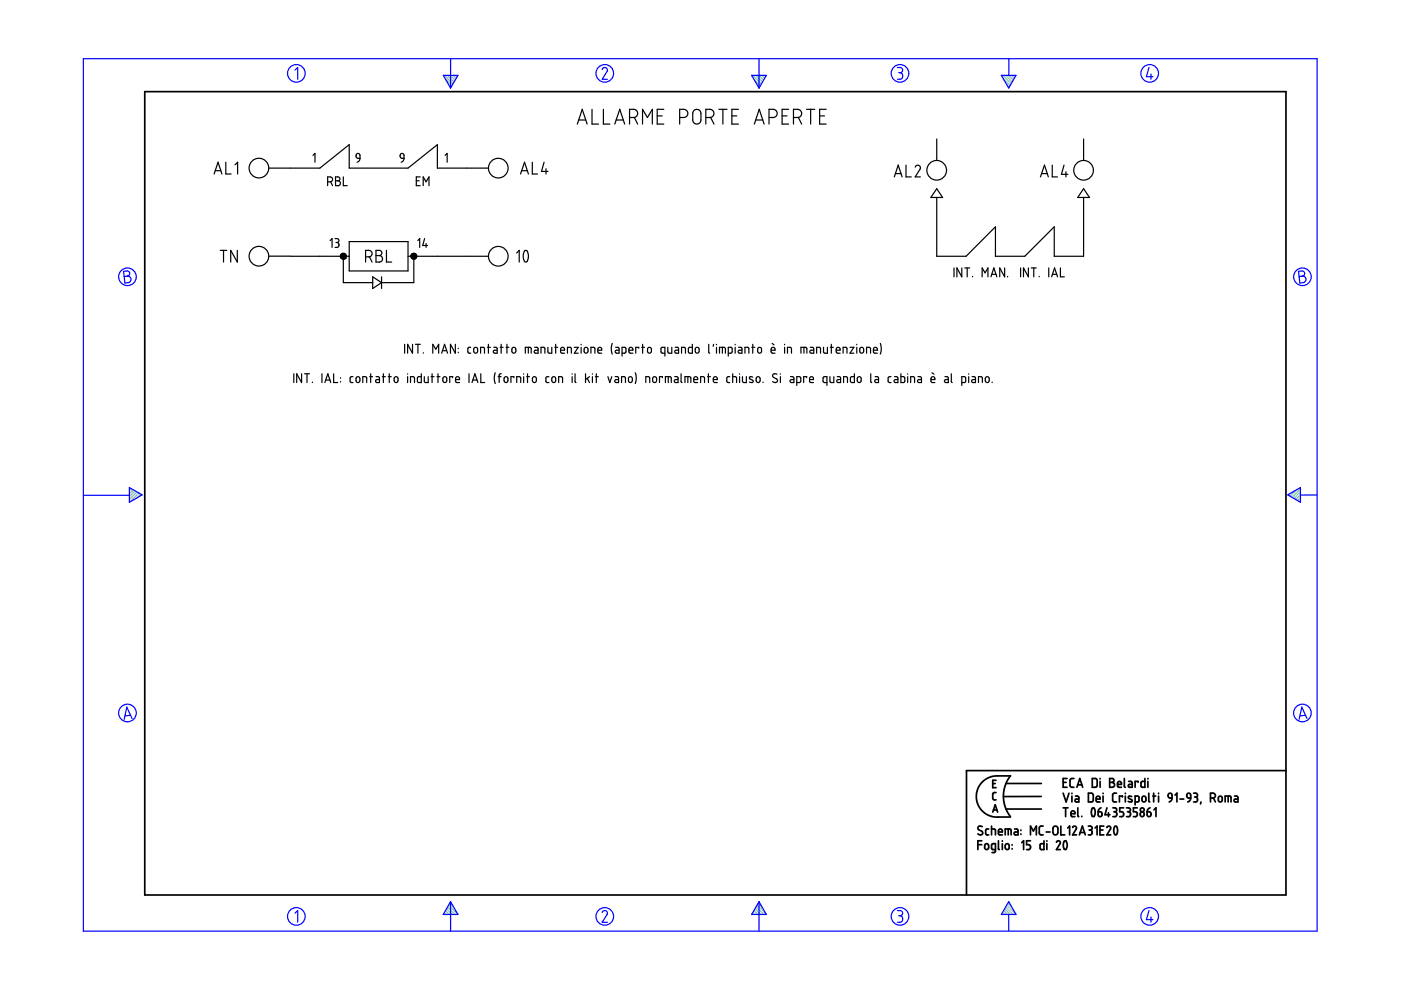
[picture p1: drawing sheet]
<svg xmlns="http://www.w3.org/2000/svg" width="297mm" height="210mm" viewBox="0 0 297 210" stroke-linecap="round" stroke-linejoin="round" font-family="sans-serif">
<g fill="none" stroke="#6c9" stroke-width=".25">
<path d="M94.2 16l1.8 1.8M94.5 16.8l1.3 1.4M94.8 16l1.5 1.4M95.3 18.3l.3 .3M95.5 16l1 1M96.1 16l.6 .6M96.7 16l.3 .2M159.6 16l1.8 1.8M159.9 16.8l1.3 1.4M160.3 16l1.4 1.4M160.7 18.3l.3 .3M160.9 16l1 1"/>
<path d="M161.5 16l.6 .6M162.1 16l.2 .2M212.6 16l1.8 1.8M212.8 16.8l1.3 1.4M213.2 16l1.4 1.4M213.7 18.3l.2 .3M213.8 16l1 1M214.4 16l.7 .6M215.1 16l.2 .2M27.5 103.4h-.1M27.9 103.6l-.5 .4M28.3 103.8l-.9 .9"/>
<path d="M28.7 104.1l-1.3 1.2M29 104.3l-1.6 1.6M29.4 104.5l-1.8 1.9M29.8 104.8l-.8 .8M273.4 104.7l-.3 .3M274.9 103.9l-1.4 1.3M275.7 103.6l-1.8 1.9M275.7 106.1l-.2 .3M275.7 105.5l-.6 .6M275.7 104.9l-1 1M275.7 104.2l-1.4 1.5M94 193.8v.1"/>
<path d="M94.2 193.5l.4 .4M94.4 193.1l.9 .8M94.7 192.7l1.2 1.2M94.9 192.3l1.6 1.6M95.1 191.9l1.9 1.9M95.4 191.5l.8 .8M159.4 193.8v.1M159.6 193.5l.4 .4M159.9 193.1l.8 .8M160.1 192.7l1.2 1.2M160.3 192.3l1.6 1.6M160.5 191.9l1.9 1.9"/>
<path d="M160.8 191.5l.8 .8M212.3 193.8v.1M212.6 193.5l.4 .4M212.8 193.1l.8 .8M213 192.7l1.2 1.2M213.2 192.3l1.6 1.6M213.5 191.9l1.8 1.9M213.7 191.5l.8 .8"/>
</g>
<g fill="none" stroke="#00f" stroke-width=".25">
<path d="M17.7 12.4h261.6v185h-261.6zM62.5 14.9l.6-.6v2.5M94 16h3.1l-1.6 2.7zM95.5 12.4v6.3M127.7 14.7l.5-.4 .5 .3v.5l-1 1.7h1.1M159.4 16h3.1l-1.6 2.7zM160.9 12.4v6.3M190.3 14.3h.7l.3 .3v.6l-.5 .2M190.5 15.4h.3M190.8 15.4l.5 .3v.7l-.3 .4h-.7M212.3 16h3.1l-1.5 2.7zM213.9 12.5v3.5"/>
<path d="M243.6 14.3l-.5 2h1.4M244 15.7v1.1M26.2 57.5l.9-.1 .3 .3 .1 .5-.5 .3 .5 .2 .3 .4-.1 .3-.3 .5-.9 .1zM27 58.5l-.7 .1M275.3 57.5l.9-.1 .3 .3 .1 .5-.5 .3 .5 .2 .3 .4-.1 .4-.2 .3-1 .2zM276.1 58.5l-.7 .1M17.8 105h9.6M27.4 103.4l2.7 1.5-2.7 1.6zM273 104.9l2.7-1.5v3.1zM279.3 104.9l-3.6 .1M27.7 151.7l-1.2 .1M28 152.3l-1.1-2.4-.6 2.6"/>
<path d="M276.8 151.7l-1.2 .1M277.1 152.3l-1.1-2.4-.6 2.6M62.5 193.6l.6-.5v2.4M95.5 191.2v6.2M95.5 191.2l1.6 2.7h-3.1zM127.7 193.5l.1-.3 .5-.1 .5 .4-.1 .4-1 1.6h1.1M160.9 191.2v6.2M160.9 191.2l1.6 2.7h-3.1zM190.3 193.1h.6l.4 .2v.5l-.5 .4M190.5 194.2h.3M190.8 194.2l.5 .3v.7l-.4 .3h-.6M213.9 191.2l1.5 2.7h-3.1z"/>
<path d="M213.9 193.9v3.5M243.6 193.1l-.5 1.9h1.4M244 194.4v1.1"/>
<circle cx="62.8" cy="15.6" r="1.87"/>
<circle cx="128.2" cy="15.6" r="1.87"/>
<circle cx="190.8" cy="15.6" r="1.87"/>
<circle cx="243.8" cy="15.6" r="1.87"/>
<circle cx="27" cy="58.7" r="1.87"/>
<circle cx="276.1" cy="58.7" r="1.87"/>
<circle cx="27" cy="151.2" r="1.87"/>
<circle cx="276.1" cy="151.2" r="1.87"/>
<circle cx="62.8" cy="194.3" r="1.87"/>
<circle cx="128.2" cy="194.3" r="1.87"/>
<circle cx="190.8" cy="194.3" r="1.87"/>
<circle cx="243.8" cy="194.3" r="1.87"/>
</g>
<g fill="none" stroke="#000" stroke-width=".36">
<path d="M30.7 19.4h241.9v170.4h-241.9zM207.3 179.1h.9M208.2 178.3h-.9v1.8M208.3 175.3l-.7-.1-.3 .5 .9 .6 .1 .5-.5 .2-.5-.2M208.9 179l.4-.1 .3 .3v.6l-.3 .3h-.3l-.2-.3zM209.6 175.8h-.4l-.2 .3v.8l.6 .1M210.2 175.8l.8 .1 .1 1.1M210.2 175.2v1.8M210.5 166.1h.5M210.5 172.2l.5-1.6 .5 1.6M210.6 171.7h.8M211.2 168h-.4l-.3 .3v1.1l.7 .2"/>
<path d="M211.2 165.4h-.7v1.6h.7M211.7 176.4h.8l-.2-.6h-.3l-.2 .1-.1 .9 .2 .2h.6M211.7 178.3v1.7l.2 .1M212.5 178.3v.1M212.5 178.9v1.2M213.1 177v-1.2l1.2 .1 .1 1.1M213.2 179l.4-.1 .4 .3v.6l-.3 .3h-.3l-.3-.3zM213.3 166.1h7.5M213.3 171.5h7.5M213.8 175.8v1.2M214.2 164.5h-3.5l-.9 .3-.9 .5-.7 .6-.7 .9-.4 1-.1 1.1 .1 1.1 .4 .9 .7 1 .8 .6 .8 .5 .9 .2h3.5M214.2 164.5l-1 1.7-.5 2.2 .1 1.3 .3 1.3 1.1 2.1"/>
<path d="M214.6 179.1v.1M214.6 179.9v.1M215.1 175.8h.5l.2 .2v1h-.5a.31 .31 0 0 1-.3-.3 .31 .31 0 0 1 .3-.3h.5M216.5 176v.1M216.5 176.8v.1M216.6 178.7l.4-.4v1.8M218.5 178.3h-.8v.8h.5l.3 .4-.2 .6h-.6M218.5 177v-1.8l.6 1 .6-1v1.8M220.8 168.9h-8.1M221.2 175.2h-.6l-.3 .3 .1 1.3 .8 .2M221.3 178.3v1.8h-.6l-.2-.2 .1-.9 .7-.1M221.8 176.4h.8"/>
<path d="M222 178.3v.1M222 178.9v1.2M223.4 175.3l.5-.1 .4 .3v1.1l-.4 .4h-.3l-.3-.3-.1-1.1zM224 178.6l.3-.3 .4 .1 .1 .4-.8 1.3h.8M224.9 175.2v1.8h.8M225.4 165.9h.6M225.4 168.2l.6 1.8 .7-1.8M225.4 171.3h1M225.6 178.4a.49 .49 0 0 1 .6 .1 .49 .49 0 0 1 .1 .5l-.2 .9a.35 .35 0 0 1-.4 .2 .35 .35 0 0 1-.2-.5l-.1-.7zM225.9 171.3v1.8M226.2 165.1h-.8v1.8h.8M226.4 175.6l.4-.4v1.8"/>
<path d="M227.1 172.5h.8l-.1-.5-.4-.1-.3 .2v.8l.2 .2h.6M227.3 168.2v.1M227.3 168.8v1.2M227.4 175.5l.3-.3h.2l.3 .3-.8 1.5h.8M227.7 165.1h-.6l-.2 .3v1.4l.3 .1h.5M228 168.8h.5l.2 .2v1h-.5a.31 .31 0 0 1-.3-.3 .31 .31 0 0 1 .3-.3h.5M228.3 166.9l.6-1.8 .7 1.8M228.5 166.4h.9M228.5 171.3v1.7l.2 .1M228.9 177l.6-1.8 .6 1.8M229 176.5h.9M229.4 173.1h.1"/>
<path d="M230.7 175.2h.6l.2 .2v.4l-.4 .2M230.8 168.2h.7l.3 .3v1.2l-.3 .3h-.7zM230.9 176h.2M231.1 176l.4 .1v.6l-.1 .3h-.7M231.6 165.1h.7l.3 .2v1.3l-.2 .3h-.8zM231.6 171.4a.53 .53 0 0 1 .5 .2 .53 .53 0 0 1 .1 .5l-.1 .7a.34 .34 0 0 1-.4 .3 .34 .34 0 0 1-.3-.4v-.6zM232.2 175.6l.4-.4v1.8M232.4 169.4h.8v-.3l-.2-.3-.5 .1-.1 .9 .2 .2h.6M232.8 172.1h.6l.2 .2 .1 .5-.2 .3h-.3l-.3-.1zM233.2 176h.6M233.2 165.1v.1M233.2 165.7v1.2"/>
<path d="M233.4 171.3l-.4 .3-.2 .5M233.9 168.2v.1M233.9 168.8v1.2M234 175.2h-.8v1.8h.8M234.7 175.5l.3-.3 .4 .1 .1 .4-.8 1.3h.8M234.7 171.3l-.4 1.4h1M235 172.3v.8M235.3 165.1h.6l.3 .3-.1 .4-.3 .1 .4 .1 .1 .3-.1 .4-.3 .2h-.6zM235.3 165.9h.5M235.9 171.3h.7l.1 .2 .1 .3-.4 .3M236.2 172.1h.2M236.3 175.3a.48 .48 0 0 1 .6 .1 .48 .48 0 0 1 0 .5l-.1 .9a.35 .35 0 0 1-.5 .2 .35 .35 0 0 1-.1-.5l-.1-.6z"/>
<path d="M236.4 172.1l.3 .2 .1 .5-.3 .3h-.6M236.7 168.2h-.5l-.3 .3v1.3l.3 .2h.5M236.9 166.3h.9l-.2-.5-.3-.1-.3 .1-.1 .9 .2 .2h.7M238 169v-.2h-.7v1.2M238.2 171.3h-.8v.8h.6l.2 .4-.1 .6h-.7M238.4 165.1v1.7l.2 .1M238.6 168.2v.1M238.6 168.8v1.2M238.8 171.3h.5l.3 .2v.4l-.3 .2M239.1 172.1h.2M239.3 172.1l.4 .3-.1 .5-.2 .2h-.6M239.3 165.7h.5l.3 .2v1h-.6a.31 .31 0 0 1-.3-.3 .31 .31 0 0 1 .3-.3h.6"/>
<path d="M239.9 168.9l-.2-.1a.29 .29 0 0 0-.4 .1 .29 .29 0 0 0 .1 .4l.5 .2a.33 .33 0 0 1 0 .5 .33 .33 0 0 1-.5 0l-.2-.1M240.7 170l.7-.1 .1-.9-.2-.2h-.6v1.9M241.1 171.3h-.8v.8h.6l.2 .3-.1 .7h-.7M241.3 165.9v-.2h-.6v1.2M241.9 172.3l.2-.2 .4 .2 .1 .5-.1 .2-.4 .1-.2-.1zM242.2 169l.2-.2 .4 .1 .2 .8-.2 .2-.4 .1-.3-.2zM242.7 165.1v1.8h-.6l-.2-.2 .1-.9 .2-.1h.5M243.2 172.1l.7 .2v.7l-.4 .1-.2-.1zM243.4 165.1v.1M243.4 165.7v1.2M243.6 168.2v1.6l.2 .2M243.8 171.3l-.4 .3-.2 .5"/>
<path d="M244.4 168.8h.6M244.6 168.2v1.8M244.7 171.7l.4-.4v1.8M245.6 168.2v.1M245.6 168.8v1.2M247.7 168.4l.3-.2 .4 .1 .1 .9-.7-.1zM248.5 169.2l-.2 .5-.4 .3M249.1 168.6l.4-.4v1.8M250.2 169.4h.8M251.7 168.3l.3-.1 .3 .1 .2 .9h-.6l-.2-.2zM252.5 169.2l-.2 .5-.5 .3M253.1 168.2l.7 .1 .1 .4-.4 .3"/>
<path d="M253.3 169h.2M253.5 169l.4 .2v.5l-.2 .3h-.6M254.6 170l-.1 .5M256.6 169.2l.9-.1 .2-.3-.1-.4-.4-.2h-.6v1.8M257.3 169.2l.4 .8M258.4 169l.2-.2 .4 .1 .1 .8-.1 .2-.4 .1-.3-.2zM259.8 170v-1.2l1.1 .1 .1 1.1M260.4 168.8v1.2M261.7 168.8h.6l.2 .3v.9h-.6a.31 .31 0 0 1-.3-.3 .31 .31 0 0 1 .3-.3h.6M272.6 163.4h-67.7v26.4M211.1 180.1l-.8-.1-.1-.9 .2-.2h.7v1.6l-.3 .2-.5 .1"/>
<circle cx="242.2" cy="171.7" r=".42"/>
</g>
<g fill="none" stroke="#000" stroke-width=".25">
<path d="M45.4 36.9l.8-2.5 .9 2.5M45.6 36.2h1.2M47.9 34.4v2.5h1.1M49.8 34.9l.6-.5v2.5M57 35.6h10.8l6.2-4.9v4.9h12.5l6.2-4.9v4.9h10.9M66.4 32.9l.4-.4v1.9M69.5 38.5l.9-.1 .1-.2-.1-.5-.3-.2h-.6v1.9M70.1 38.5l.4 .9M71.1 37.5h.7l.3 .3-.1 .4-.4 .1 .4 .2 .2 .3-.3 .5-.8 .1zM71.1 38.3h.5M72.8 37.5v1.9h.8M75.6 32.7l.2-.2 .4 .1 .1 1-.7-.1-.1-.3z"/>
<path d="M76.3 33.6l-.1 .5-.5 .3M84.9 32.7l.3-.2 .4 .2 .1 .9-.7-.1zM85.7 33.6l-.2 .5-.5 .3M88.3 38.3h.6M89.1 37.5h-.8v1.9h.8M89.7 39.4v-1.9l.6 1 .7-1v1.9M94.4 32.9l.4-.4v1.9M110.4 36.9l.8-2.5 .8 2.5M110.6 36.2h1.2M112.9 34.4v2.5h1.1M115.4 34.4l-.6 1.9h1.4M115.8 35.8v1.1"/>
<path d="M122.4 26.3l1-3.1 1.1 3.1M122.7 25.4h1.5M125.5 23.2v3.1h1.4M127.9 23.2v3.1h1.4M130.3 26.3l1.1-3.1 1 3.1M130.6 25.4h1.5M133.5 24.9h1l.5-.3 .2-.7-.3-.5-.4-.2h-1v3.1M134.5 24.9l.7 1.4M136.2 26.3v-3.1l1.1 1.7 1-1.7v3.1M139.3 24.6h1.1M140.7 23.2h-1.4v3.1h1.4M144.1 24.9h1l.4-.2 .3-.5-.2-.7-.5-.3h-1v3.1"/>
<path d="M147.1 23.5l.3-.3h.5l.5 .2 .2 .4v1.7l-.1 .4-.4 .3h-.7l-.5-.5v-1.7zM149.6 24.9h1l.5-.2 .3-.6-.2-.6-.5-.3h-1.1v3.1M150.7 24.9l.7 1.4M152.4 23.2h1.7M153.3 23.2v3.1M155.2 24.6h1M156.6 23.2h-1.4v3.1h1.4M159.9 26.3l1.1-3.1 1 3.1M160.2 25.4h1.5M163 24.9h1l.5-.2 .3-.6-.2-.6-.5-.3h-1.1v3.1M165.8 24.6h1.1M167.2 23.2h-1.4v3.1h1.4"/>
<path d="M168.2 24.9h1l.5-.2 .3-.5-.2-.7-.5-.3h-1.1v3.1M169.3 24.9l.7 1.4M171 23.2h1.7M171.9 23.2v3.1M173.8 24.6h1M175.2 23.2h-1.4v3.1h1.4M189.6 37.5l.8-2.5 .9 2.5M189.8 36.8h1.2M192.1 35v2.5h1.1M194 35.4l.4-.4h.3l.4 .3v.5l-1.1 1.7h1.1M198.6 29.5v4.5M220.6 37.5l.8-2.5 .9 2.5"/>
<path d="M220.8 36.8h1.2M223.1 35v2.5h1.1M225.6 35l-.6 2h1.4M226 36.4v1.1M229.7 29.5v4.5M46.7 53.1h1.4M47.4 53.1v2.5M50.3 53.1v2.5l-1.4-2.5v2.5M57 54.3h17M70 51l.4-.4v1.9M71 50.6l.8 .1 .1 .4-.4 .3M71.2 51.4h.3"/>
<path d="M71.5 51.4l.3 .2 .1 .5-.3 .3-.6 .1M72.2 54.3h.1M72.2 54.2l.7 .7M72.2 54.3l.1 .2M72.2 54.5l.5 .4M72.2 54.1h.1M72.2 54l.9 .9M72.3 54h.1M72.3 54.7h.1M72.3 54l.1 .1M72.3 54.2l.2 .3M72.3 54.7l.1 .1"/>
<path d="M72.3 53.9l.5 .4M72.4 54.5l.1 .1M72.5 53.9l.1 .1M72.5 54.1l.1 .2M72.5 53.8l.8 .8M72.5 54.7l.2 .1M72.6 53.7v.1M72.6 54.5l.1 .1M72.7 53.8l.1 .2M72.7 54.1l.1 .1M72.7 54.3l.1 .2M72.7 53.7l.7 .7"/>
<path d="M72.7 54.9h.1M72.8 54.7l.1 .1M72.8 54.3l.4 .5M72.8 54.3v5.6h6.2M72.9 53.8l.1 .1M72.9 54l.1 .1M72.9 54.3l.1 .2M72.9 54.5l.1 .1M72.9 53.7l.5 .5M73 54.9h.1M73 54l.2 .1M73 54.2l.3 .3"/>
<path d="M73 54.7l.2 .1M73.1 54.5l.1 .1M73.2 54.8h.1M73.2 53.9l.1 .1M73.2 54.1l.2 .2M73.4 54.5h.1M74 51.2h12.5v6.2h-12.5zM77.5 54.5l1.1-.2 .3-.4-.1-.5-.5-.3h-.8v2.5M78.3 54.5l.6 1.1M79 58.7l1.9 1.2-1.9 1.3zM79.7 53.1h.8l.4 .3v.6l-.5 .2 .4 .1 .3 .4-.1 .5-.3 .3-1 .1zM79.7 54.2h.7"/>
<path d="M80.9 58.7v2.5M81.9 53.1v2.5h1.1M86.5 54.3h17.1M87.1 54.3h.1M87.1 54.2l.8 .7M87.1 54.3l.1 .2M87.1 54.5l.5 .4M87.2 54.1h.1M87.2 54l.8 .9M87.2 54h.1M87.2 54l.2 .1M87.2 54.2l.3 .3"/>
<path d="M87.2 54.7l.2 .1M87.3 53.9l.4 .4M87.3 54.5l.1 .1M87.4 53.8h.1M87.4 53.9l.2 .1M87.4 54.1l.2 .2M87.4 53.8l.9 .8M87.5 54.7l.1 .1M87.5 53.7l.1 .1M87.6 54.5l.1 .1M87.6 53.8l.1 .2M87.6 54.1l.1 .1"/>
<path d="M87.6 53.7l.7 .7M87.6 54.3l.1 .2M87.7 54.9h.1M87.7 54.7l.2 .1M87.7 54.3l.5 .5M87.7 54.3v5.6h-6.8M87.8 53.8l.1 .1M87.8 54l.1 .1M87.8 54.3l.2 .2M87.8 54.5l.1 .1M87.9 53.7l.4 .5M87.9 54.9h.1"/>
<path d="M88 54l.1 .1M88 54.2l.2 .3M88 54.7l.1 .1M88.1 54.5l.1 .1M88.2 53.9v.1M88.2 54.1l.1 .2M88.3 54.5h.1M88.6 51l.4-.4v1.9M90 50.6l-.4 1.4h1.1M90.3 51.6v.9M109.5 53.6l.6-.5v2.5M111.2 53.2l.5-.1 .3 .6v.8l-.2 .9a.48 .48 0 0 1-.6 0 .48 .48 0 0 1-.2-.5l-.1-.8z"/>
<path d="M198.6 41.9v12.4h6.2l6.3-6.2v6.2h6.2l6.2-6.2v6.2h6.2v-12.4M198.6 40l1.3 1.9h-2.5zM202.3 56.8v1.9M203.9 56.8v1.9l-1-1.9v1.9M204.6 56.8h1M205.1 56.8v1.9M206.2 58.6v.1M208.2 58.7v-1.9l.7 1 .6-1v1.9M210.1 58.7l.6-1.9 .6 1.9M210.3 58.2h.9M213 56.8v1.9l-1-1.9v1.9M213.6 58.6v.1"/>
<path d="M216.4 56.8v1.9M218 56.8v1.9l-1-1.9v1.9M218.7 56.8h1M219.2 56.8v1.9M220.3 58.6v.1M222.4 56.8v1.9M223 58.7l.6-1.9 .6 1.9M223.1 58.2h.9M224.8 56.8v1.9h.9M229.7 40l1.3 1.9h-2.5zM62.3 79.2v1.9M63.9 79.2v1.9l-1-1.9v1.9"/>
<path d="M64.6 79.2h1M65.1 79.2v1.9M68.3 79.2v1.9M70.7 79.2v1.9h.9M74.8 79.9h-.4l-.2 .2 .1 .9 .5 .1M78.4 79.9h.6M78.6 79.2v1.9M79.7 79.9h.5l.3 .2v1h-.6a.32 .32 0 0 1-.3-.3 .32 .32 0 0 1 .3-.3h.6M81.1 79.9h.6M81.3 79.2v1.9M82.3 79.9h.7M82.5 79.2v1.9"/>
<path d="M83.7 79.9h.4l.3 .2v.7l-.3 .3-.3-.1-.2-.2zM85.8 73v1.9M86.4 79.2v.1M86.4 79.9v1.2M87.5 73v1.9l-1.1-1.9v1.9M88.1 73h1M88.6 73v1.9M89.3 79.2v1.9l-.7-.1-.1-.2 .1-.8 .7-.1M89.7 74.8v.1M90 79.9v1l.2 .2h.6v-1.2M91.4 79.9h.6M91.6 79.2v1.9"/>
<path d="M91.8 74.9v-1.9l.6 1 .6-1v1.9M92.6 79.9h.7M92.9 79.2v1.9M93.6 74.9l.7-1.9 .6 1.9M93.8 74.4h.9M94 79.9h.4l.3 .2v.7l-.2 .3-.6-.2v-.7zM96.5 73v1.9l-1-1.9v1.9M97.2 73.9h.1M97.2 74.7v.1M99.4 79.2v1.9M99.8 73.6h-.4l-.2 .3v.8l.6 .2M100.5 73.8l.4-.2 .3 .3 .1 .6-.3 .4-.5-.2z"/>
<path d="M101.9 74.9v-1.3l.8 .1v1.2M101.9 79.2v1.9h.9M103.3 73.6h.7M103.5 73v1.9M104.7 73.6h.5l.2 .3v1h-.5a.32 .32 0 0 1-.3-.3 .32 .32 0 0 1 .3-.3h.5M105 79l-.2 .9 .2 1.4M105.6 79.9h.7M106 73.6h.7M106.3 79.2l-.5 .3v1.6M106.3 73v1.9M107 79.9h.4l.3 .2v.7l-.3 .3-.5-.2v-.7zM107.3 73.6h.6"/>
<path d="M107.5 73v1.9M108.6 73.7l.5-.1 .2 .3v.7l-.2 .3-.4-.1-.2-.2zM111 79.2v.1M111 79.9v1.2M111.4 74.9v-1.3l1.1 .1 .1 .2v1M111.7 79.9h.6M111.8 79.2v1.9M112 73.6v1.3M113 80l.4-.1 .3 .3v.6l-.2 .3h-.3l-.3-.3zM113.3 73.6l.6 .1 .2 .2v1h-.5a.32 .32 0 0 1-.3-.3 .32 .32 0 0 1 .3-.3h.5M114.7 74.9v-1.3l.8 .1v1.2M116.2 73.6v1.1l.2 .2h.6v-1.3"/>
<path d="M116.4 79.9h-.5l-.2 .3 .1 .8 .6 .1M117.1 79.9h.4l.3 .2v.7l-.2 .3h-.4l-.2-.3v-.6zM117.6 73.6h.6M117.8 73v1.9M118.9 74.3h.8l-.2-.6h-.5l-.1 .9 .2 .3h.6M120.3 74.9v-1.3l.8 .1v1.2M121.3 79.2v.1M121.3 79.9v1.2M121.8 73.6h.8l-.8 1.3h.8M121.9 79.2v1.7l.2 .2M123.2 73v.1M123.2 73.6v1.3"/>
<path d="M123.9 73.8l.5-.2 .3 .4v.6l-.3 .3-.5-.3zM124.1 79.2v1.9M125 79.9l-.9 .6M125.3 74.9v-1.3h.6l.2 .2v1.1M125.6 79.2v.1M125.6 79.9v1.2M126.2 79.9h.7M126.4 79.2v1.9M126.7 74.3h.9l-.2-.6-.3-.1-.3 .2-.1 .8 .3 .3h.6M128.9 79.9l.4 1.2 .4-1.2M129.8 72.8l-.2 .9 .2 1.4M130.4 79.9h.5l.2 .2v1h-.5a.32 .32 0 0 1-.3-.3 .32 .32 0 0 1 .3-.3h.5"/>
<path d="M130.5 73.6l.6 .1 .2 .2v1h-.6a.32 .32 0 0 1-.3-.3 .32 .32 0 0 1 .3-.3h.6M131.9 74.9h.5l.3-.2v-.8l-.1-.2-.7-.1v1.9M133.3 74.3h.9l-.2-.6h-.5l-.2 .9 .2 .3h.7M134.7 79l.2 .9-.2 1.4M135.4 73.9v-.3h-.6v1.3M136 73.6h.7M136.2 73v1.9M137.4 73.8l.4-.2 .3 .3v.6l-.3 .4-.5-.3zM141 74.9h-.7l-.2-.2v-.8l.3-.3h.6v1.9M141.6 73.6v1l.3 .3h.5v-1.3M141.7 79.9v1.2M143 79.9h.5l.3 .2v1h-.5a.32 .32 0 0 1-.4-.3 .32 .32 0 0 1 .4-.3h.5"/>
<path d="M143.2 73.6h.4l.3 .3v1h-.6a.32 .32 0 0 1-.3-.3 .32 .32 0 0 1 .4-.3h.5M144.4 79.2v1.7l.2 .2M144.5 74.9v-1.3l.8 .1v1.2M145.8 79.9v1.2M146.8 73v1.9l-.7-.1-.2-.2 .1-.9 .8-.1M147.5 73.8l.4-.2 .3 .3v.6l-.3 .4-.5-.2zM150 79.9h.6M150.2 79.2v1.9M150.3 73v1.7l.2 .2M151.3 73l-.1 .4M151.9 73v.1M151.9 73.6v1.3"/>
<path d="M152.5 74.9v-1.3l1.1 .1 .2 .2v1M153.2 73.6v1.3M154.4 74.9h.5l.3-.2v-.8l-.1-.2-.7-.1v1.9M154.7 79.9h-.4l-.2 .3v.8l.6 .1M155.3 79.9l.8 .1 .1 1.1M155.3 79.2v1.9M155.9 73v.1M155.9 73.6v1.3M156.6 73.6h.5l.2 .3v1h-.5a.32 .32 0 0 1-.3-.3 .32 .32 0 0 1 .3-.3h.5M156.8 79.2v.1M156.8 79.9v1.2M157.4 79.9v.9l.3 .3h.5v-1.2"/>
<path d="M157.9 74.9v-1.3l.8 .1 .1 1.2M159.4 73.6h.6M159.6 80l-.3-.1a.28 .28 0 0 0-.4 .1 .28 .28 0 0 0 .1 .3l.6 .3a.33 .33 0 0 1-.1 .5 .33 .33 0 0 1-.4 0l-.2-.1M159.6 73v1.9M160.8 73.7l.4-.1 .3 .3v.7l-.3 .3-.3-.1-.2-.2zM163.5 74.3h.8l-.1-.6-.4-.1-.2 .2-.1 .8 .2 .3h.6M163.7 72.8l.4 .3M164.7 79.3l-.6-.1-.3 .6 1 .6v.5l-.3 .2-.7-.2M165.5 79.2v.1M165.5 79.9v1.2M166.3 73v.1M166.3 73.6v1.3"/>
<path d="M167 74.9v-1.3l.7 .1 .1 1.2M167.6 79.9h.5l.2 .2v1h-.5a.32 .32 0 0 1-.3-.3 .32 .32 0 0 1 .3-.3h.5M169.8 74.9v-1.3l1.1 .1 .2 1.2M170.5 73.6v1.3M171.8 73.6l.6 .1 .1 .2v1h-.5a.32 .32 0 0 1-.3-.3 .32 .32 0 0 1 .3-.3h.5M173.1 74.9v-1.3l.8 .1 .1 1.2M174.6 73.6v1.1l.3 .2h.5v-1.3M176 79.9v1l.2 .2h.6v-1.2M176 73.6h.7M176.3 73v1.9M177.3 74.3h.8l-.1-.6h-.6l-.1 .9 .2 .3h.6M177.5 79.9h.5l.2 .2v1h-.5a.32 .32 0 0 1-.3-.3 .32 .32 0 0 1 .3-.3h.5"/>
<path d="M178.8 74.9v-1.3l.7 .1 .1 1.2M180.2 73.6h.8l-.8 1.3h.8M181.1 79.2v1.9h-.6l-.2-.3 .1-.8 .7-.1M181.7 73v.1M181.7 73.6v1.3M182.4 73.8l.4-.2 .3 .3v.6l-.3 .4-.5-.3zM183.7 74.9v-1.3l.8 .1 .1 1.2M184.6 79.2v1.7l.2 .2M185.2 74.3h.8l-.1-.6-.4-.1-.2 .2-.1 .9 .2 .2h.6M185.5 79.9h.5l.3 .2v1h-.5a.32 .32 0 0 1-.4-.3 .32 .32 0 0 1 .4-.3h.5M186.6 72.8l.2 .8-.2 1.5M188.9 79.9h-.4l-.2 .2v.9l.6 .1"/>
<path d="M189.7 79.9h.4l.3 .2v1h-.6a.32 .32 0 0 1-.2-.4 .32 .32 0 0 1 .3-.2h.5M191 79.2v1.9h.7l.1-.3v-.8l-.8-.1M192.4 79.2v.1M192.4 79.9v1.2M194.6 79.9h.5l.3 .3v.9h-.6a.32 .32 0 0 1-.3-.3 .32 .32 0 0 1 .3-.3h.6M197.6 79l.4 .3M200.3 79.9h.5l.3 .2v1h-.5a.32 .32 0 0 1-.4-.3 .32 .32 0 0 1 .4-.3h.5M201.7 79.2v1.8l.2 .1M205.4 79.2v.1M205.4 79.9v1.2M206.1 79.9h.5l.2 .2v1h-.5a.32 .32 0 0 1-.3-.3 .32 .32 0 0 1 .3-.3h.5M66.2 81v.1"/>
<path d="M68.9 81.1l.6-1.9 .6 1.9M69 80.6h1M72.2 80.1v.1M72.2 80.9v.1M75.6 80l.3-.1 .4 .3v.6l-.3 .3h-.3l-.2-.3zM76.9 81.1v-1.2l.8 .1v1.1M87 81.1v-1.2l.8 .1 .1 1.1M96 80.1v-.2h-.6v1.2M96.6 80.5h.8l-.1-.5-.4-.1-.2 .1-.1 .8 .2 .3h.6M100.1 81.1l.6-1.9 .6 1.9M100.2 80.6h.9M108.9 80.1v-.2h-.6v1.2"/>
<path d="M109.6 81.1v-1.2h.6l.2 .1v1.1M118.4 81.1v-1.2l.8 .1 .1 1.1M124.5 80.2l.5 .9M131.8 81.1v-1.2l.7 .1 .1 1.1M133.3 80l.4-.1 .3 .3v.6l-.2 .3h-.3l-.3-.3zM136.9 81.1v-1.2l.8 .1 .1 1.1M138.5 80l.4-.1 .3 .3v.6l-.3 .3h-.3l-.2-.3zM140.4 80.1v-.2h-.6v1.2M141.1 81.1v-1.2h1.1l.1 1.2M145.2 81.1v-1.2l1.2 .1 .1 1.1M147.1 80.5h.8l-.1-.6h-.4l-.2 .1-.1 .8 .2 .3h.6M148.5 81.1v-1.2l.8 .1 .1 1.1"/>
<path d="M151.2 80.5h.9l-.2-.6h-.3l-.3 .1-.1 .8 .2 .3h.7M160.4 80l.4-.1 .3 .3v.6l-.2 .3h-.3l-.3-.3zM161.8 81v.1M168.9 81.1l.8-.1 .1-.9-.1-.2h-.8v1.8M171 80.1v-.2h-.6v1.2M171.6 80.5h.9l-.2-.6h-.3l-.3 .2-.1 .7 .3 .3h.6M175.3 81.1l-.8-.1 .1-1.1h.7v1.8M178.9 81.1v-1.2l.7 .1 .1 1.1M181.8 80.1l.3-.2 .4 .1 .1 .8-.2 .3h-.4l-.2-.2zM193.1 81.1v-1.2l.7 .1 .1 1.1M197.4 80.5h.8l-.1-.6h-.4l-.3 .2v.7l.2 .3h.6M203.9 81.1h.6l.2-.2v-.8l-.2-.2h-.6v1.8"/>
<path d="M207.5 81.1v-1.2l.7 .1 .1 1.1M209 80l.4-.1 .3 .3v.6l-.2 .3h-.3l-.3-.3zM210.4 81v.1"/>
<circle cx="54.9" cy="35.6" r="2.08"/>
<circle cx="105.6" cy="35.6" r="2.08"/>
<circle cx="198.6" cy="36.1" r="2.08"/>
<circle cx="229.7" cy="36.1" r="2.08"/>
<circle cx="54.9" cy="54.3" r="2.08"/>
<circle cx="72.8" cy="54.3" r=".62"/>
<circle cx="87.7" cy="54.3" r=".62"/>
<circle cx="105.6" cy="54.3" r="2.08"/>
</g>
</svg>
